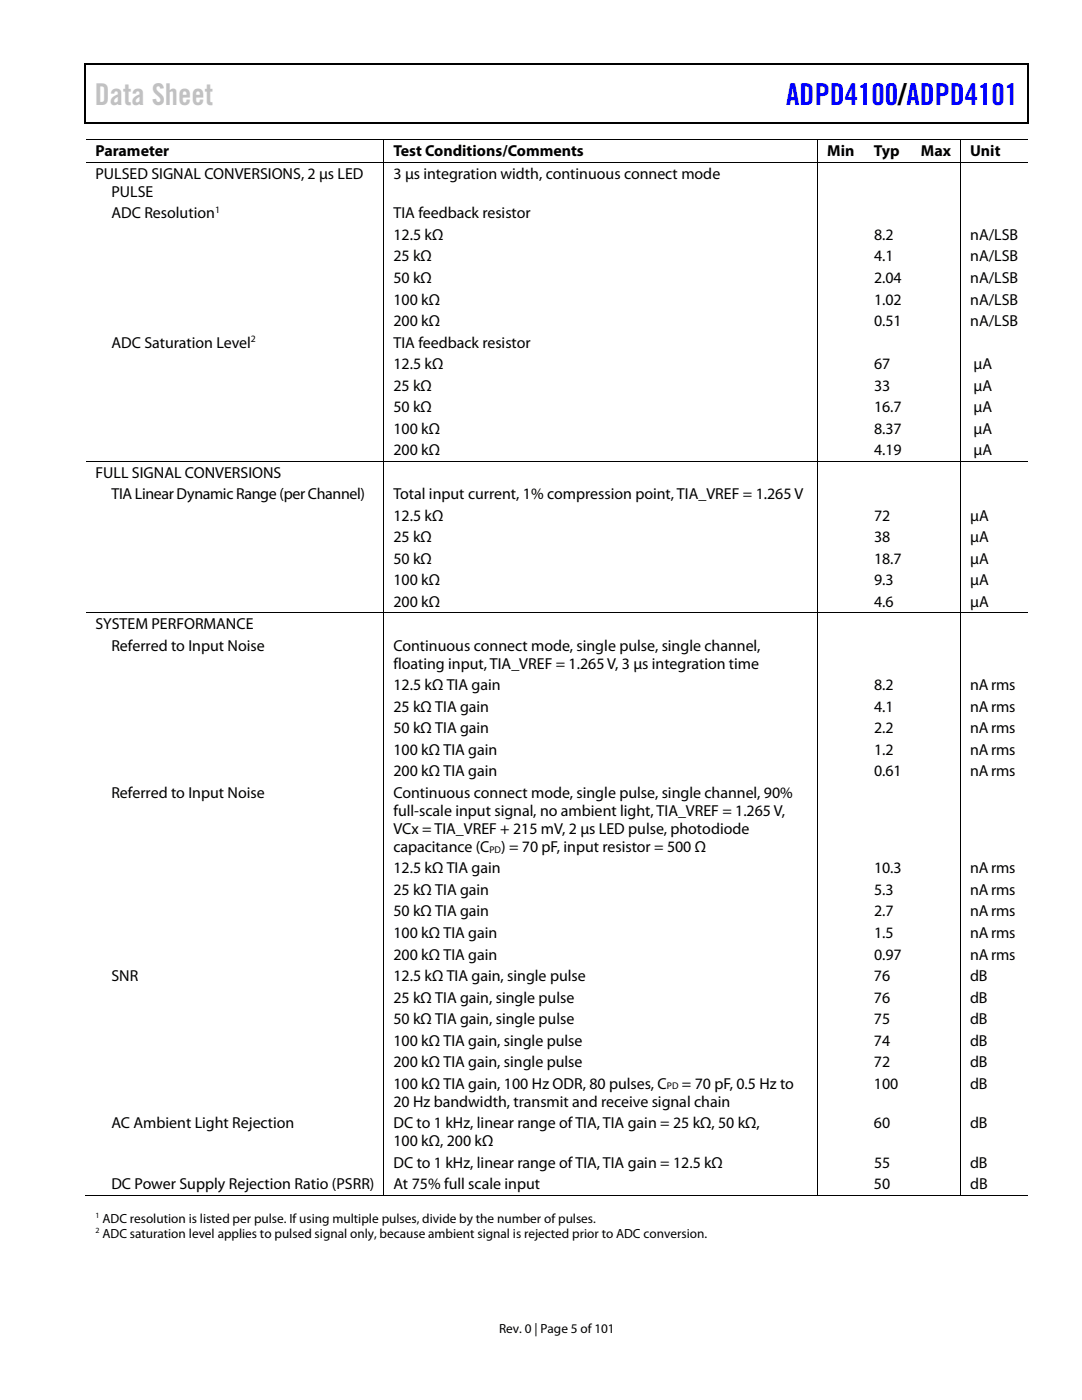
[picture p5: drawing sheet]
<svg xmlns="http://www.w3.org/2000/svg" width="216mm" height="279mm" viewBox="0 0 216 279" stroke-linecap="round" stroke-linejoin="round" font-family="sans-serif">
<defs><g id="words">
<text font-size="6" fill="#c1c1c1" x="18.9" y="21">Data Sheet</text>
<text font-size="6" fill="#00f" x="156.9" y="21">ADPD4100/ADPD4101</text>
<g font-size="3.2">
<text x="19" y="31.2">Parameter</text>
<text x="19" y="35.7">PULSED SIGNAL CONVERSIONS, 2 μs LED</text>
<text x="78.5" y="31.2">Test Conditions/Comments</text>
<text x="78.5" y="35.7">3 μs integration width, continuous connect mode</text>
<text x="165" y="31.2">Min</text>
<text x="174.4" y="31.2">Typ</text>
<text x="183.8" y="31.2">Max</text>
<text x="193.6" y="31.2">Unit</text>
<text x="22.2" y="39.3">PULSE</text>
<text x="22.2" y="43.6">ADC Resolution</text>
<text x="78.5" y="43.6">TIA feedback resistor</text>
<text x="78.5" y="47.9">12.5 kΩ</text>
<text x="174.4" y="47.9">8.2</text>
<text x="193.6" y="47.9">nA/LSB</text>
<text x="78.5" y="52.2">25 kΩ</text>
<text x="174.4" y="52.2">4.1</text>
<text x="193.6" y="52.2">nA/LSB</text>
<text x="78.5" y="56.5">50 kΩ</text>
<text x="174.4" y="56.5">2.04</text>
<text x="193.6" y="56.5">nA/LSB</text>
<text x="78.5" y="60.8">100 kΩ</text>
<text x="78.5" y="65.1">200 kΩ</text>
<text x="174.4" y="60.8">1.02</text>
<text x="174.4" y="65.1">0.51</text>
<text x="193.6" y="60.8">nA/LSB</text>
<text x="193.6" y="65.1">nA/LSB</text>
<text x="22.2" y="69.4">ADC Saturation Level</text>
<text x="78.5" y="69.4">TIA feedback resistor</text>
<text x="78.5" y="73.7">12.5 kΩ</text>
<text x="78.5" y="78">25 kΩ</text>
<text x="174.4" y="73.7">67</text>
<text x="174.4" y="78">33</text>
<text x="194.3" y="73.7">μA</text>
<text x="194.3" y="78">μA</text>
<text x="78.5" y="82.3">50 kΩ</text>
<text x="174.4" y="82.3">16.7</text>
<text x="194.3" y="82.3">μA</text>
<text x="78.5" y="86.6">100 kΩ</text>
<text x="174.4" y="86.6">8.37</text>
<text x="194.3" y="86.6">μA</text>
<text x="19" y="95.3">FULL SIGNAL CONVERSIONS</text>
<text x="78.5" y="90.8">200 kΩ</text>
<text x="174.4" y="90.8">4.19</text>
<text x="194.3" y="90.8">μA</text>
<text x="22.2" y="99.6">TIA LinearDynamicRange(per Channel)</text>
<text x="78.5" y="99.6">Total input current, 1% compression point, TIA_VREF = 1.265 V</text>
<text x="78.5" y="103.9">12.5 kΩ</text>
<text x="174.4" y="103.9">72</text>
<text x="193.6" y="103.9">μA</text>
<text x="78.5" y="108.2">25 kΩ</text>
<text x="78.5" y="112.5">50 kΩ</text>
<text x="174.4" y="108.2">38</text>
<text x="174.4" y="112.5">18.7</text>
<text x="193.6" y="108.2">μA</text>
<text x="193.6" y="112.5">μA</text>
<text x="78.5" y="116.8">100 kΩ</text>
<text x="174.4" y="116.8">9.3</text>
<text x="193.6" y="116.8">μA</text>
<text x="19" y="125.6">SYSTEM PERFORMANCE</text>
<text x="78.5" y="121.1">200 kΩ</text>
<text x="174.4" y="121.1">4.6</text>
<text x="193.6" y="121.1">μA</text>
<text x="22.2" y="129.9">Referred to Input Noise</text>
<text x="78.5" y="129.9">Continuous connect mode, single pulse, single channel,</text>
<text x="78.5" y="133.5">floating input, TIA_VREF = 1.265V, 3 μs integration time</text>
<text x="78.5" y="137.8">12.5 kΩ TIA gain</text>
<text x="174.4" y="137.8">8.2</text>
<text x="193.6" y="137.8">nA rms</text>
<text x="78.5" y="142">25 kΩ TIA gain</text>
<text x="174.4" y="142">4.1</text>
<text x="193.6" y="142">nA rms</text>
<text x="78.5" y="146.3">50 kΩ TIA gain</text>
<text x="174.4" y="146.3">2.2</text>
<text x="193.6" y="146.3">nA rms</text>
<text x="78.5" y="150.6">100 kΩ TIA gain</text>
<text x="78.5" y="154.9">200 kΩ TIA gain</text>
<text x="174.4" y="150.6">1.2</text>
<text x="174.4" y="154.9">0.61</text>
<text x="193.6" y="150.6">nArms</text>
<text x="193.6" y="154.9">nA rms</text>
<text x="22.2" y="159.2">Referred to Input Noise</text>
<text x="78.5" y="159.2">Continuous connect mode, single pulse, single channel, 90%</text>
<text x="78.5" y="166.4">VCx = TIA_VREF + 215 mV, 2 μs LED pulse, photodiode</text>
<text x="78.5" y="162.8">full-scale input signal, no ambient light, TIA_VREF = 1.265 V,</text>
<text x="78.5" y="170">capacitance (C</text>
<text x="100" y="170">) = 70 pF, input resistor = 500 Ω</text>
<text x="78.5" y="174.3">12.5 kΩ TIA gain</text>
<text x="78.5" y="178.6">25 kΩ TIA gain</text>
<text x="174.4" y="174.3">10.3</text>
<text x="174.4" y="178.6">5.3</text>
<text x="193.6" y="174.3">nA rms</text>
<text x="193.6" y="178.6">nA rms</text>
<text x="78.5" y="182.9">50 kΩ TIA gain</text>
<text x="174.4" y="182.9">2.7</text>
<text x="193.6" y="182.9">nA rms</text>
<text x="78.5" y="187.2">100 kΩ TIA gain</text>
<text x="78.5" y="191.5">200 kΩ TIA gain</text>
<text x="174.4" y="187.2">1.5</text>
<text x="174.4" y="191.5">0.97</text>
<text x="193.6" y="187.2">nA rms</text>
<text x="193.6" y="191.5">nA rms</text>
<text x="22.2" y="195.8">SNR</text>
<text x="78.5" y="195.8">12.5 kΩ TIA gain, single pulse</text>
<text x="174.4" y="195.8">76</text>
<text x="193.6" y="195.8">dB</text>
<text x="78.5" y="200.1">25 kΩ TIA gain, single pulse</text>
<text x="174.4" y="200.1">76</text>
<text x="193.6" y="200.1">dB</text>
<text x="78.5" y="204.4">50 kΩ TIA gain, single pulse</text>
<text x="78.5" y="208.7">100 kΩ TIA gain, single pulse</text>
<text x="174.4" y="204.4">75</text>
<text x="174.4" y="208.7">74</text>
<text x="193.6" y="204.4">dB</text>
<text x="193.6" y="208.7">dB</text>
<text x="78.5" y="213">200 kΩ TIA gain, single pulse</text>
<text x="174.4" y="213">72</text>
<text x="193.6" y="213">dB</text>
<text x="78.5" y="220.9">20 Hz bandwidth, transmit and receive signal chain</text>
<text x="78.5" y="217.3">100 kΩ TIA gain, 100 Hz ODR, 80 pulses, C</text>
<text x="136.1" y="217.3">= 70 pF, 0.5 Hz to</text>
<text x="174.4" y="217.3">100</text>
<text x="193.6" y="217.3">dB</text>
<text x="22.2" y="225.2">AC Ambient Light Rejection</text>
<text x="78.5" y="225.1">DC to 1 kHz, linear range of TIA,TIA gain = 25 kΩ, 50 kΩ,</text>
<text x="174.4" y="225.2">60</text>
<text x="193.6" y="225.2">dB</text>
<text x="78.5" y="228.7">100 kΩ, 200 kΩ</text>
<text x="78.5" y="233">DC to 1 kHz, linear range of TIA, TIA gain = 12.5 kΩ</text>
<text x="174.4" y="233">55</text>
<text x="193.6" y="233">dB</text>
<text x="22.2" y="237.3">DC Power Supply Rejection Ratio (PSRR)</text>
<text x="78.5" y="237.3">At 75% full scale input</text>
<text x="174.4" y="237.3">50</text>
<text x="193.6" y="237.3">dB</text>
</g>
<g font-size="2.6">
<text x="20.4" y="244">ADC resolution is listed per pulse. If using multiple pulses, divide by the number of pulses.</text>
<text x="20.4" y="247">ADC saturation level applies to pulsed signal only, because ambient signal is rejected prior to ADC conversion.</text>
<text x="99.6" y="266">Rev. 0 | Page 5 of 101</text>
</g>
<g font-size="1.9">
<text x="42.9" y="42.5">1</text>
<text x="50.1" y="68.3">2</text>
<text x="97.7" y="170.2">PD</text>
<text x="133.1" y="217.4">PD</text>
</g>
<g font-size="1.6">
<text x="19" y="243.1">1</text>
<text x="19" y="246.1">2</text>
</g>
</g></defs>
<g fill="#000">
<path d="M16.9 12.7h.2v1h-.2zM16.9 12.7h.2v.3h-.2zM82.5 12.7h.3v.3h-.3zM205.1 12.7h.2v1h-.2zM205.1 12.7h.2v.3h-.2zM16.9 24.4h.2v.3h-.2zM76.5 27.9h.2v.1h-.2zM76.5 32.4h.2v.2h-.2zM82.3 24.4h.2v.3h-.2zM163 27.9h.2v.1h-.2zM163 32.4h.2v.2h-.2zM172.5 27.9h.2v.1h-.2z"/>
<path d="M172.5 32.4h.2v.2h-.2zM181.9 27.9h.1v.1h-.1zM181.9 32.4h.1v.2h-.1zM191.6 27.9h.2v.1h-.2zM191.6 32.4h.2v.2h-.2zM205.1 24.4h.2v.3h-.2zM76.5 92h.2v.2h-.2zM163 92h.2v.2h-.2zM172.5 92h.2v.2h-.2zM181.9 92h.1v.2h-.1zM191.6 92h.2v.2h-.2zM76.5 122.2h.2v.2h-.2z"/>
<path d="M163 122.2h.2v.2h-.2zM172.5 122.2h.2v.2h-.2zM181.9 122.2h.1v.2h-.1zM191.6 122.2h.2v.2h-.2zM76.5 238.5h.2v.2h-.2zM163 238.5h.2v.2h-.2zM172.2 238.5h.2v.2h-.2zM181.6 238.5h.2v.2h-.2zM191.6 238.5h.2v.2h-.2z"/>
</g>
<path d="M17 13.7v10.7M17.1 12.8h65.4M82.8 12.8h122.3M205.2 13.7v10.7M17.1 24.5h188" fill="none" stroke="#000" stroke-width=".25"/>
<g fill="none" stroke="#000" stroke-width=".2">
<path d="M17.1 27.9h59.4M17.1 32.5h59.4M76.6 28v4.4M76.6 32.6v59.4M76.7 27.9h86.3M76.7 32.5h86.3M163.1 28v4.4M163.1 32.6v59.4M163.2 27.9h9.3M163.2 32.5h9.3M172.7 27.9h9.2M172.7 32.5h9.2"/>
<path d="M182 27.9h9.6M182 32.5h9.6M191.7 28v4.4M191.7 32.6v59.4M191.8 27.9h13.3M191.8 32.5h13.3M17.1 92.1h59.4M76.6 92.2v30M76.7 92.1h86.3M163.1 92.2v30M163.2 92.1h9.3M172.7 92.1h9.2"/>
<path d="M182 92.1h9.6M191.7 92.2v30M191.8 92.1h13.3M17.1 122.3h59.4M76.6 122.4v116.1M76.7 122.3h86.3M163.1 122.4v116.1M163.2 122.3h9.3M172.7 122.3h9.2M182 122.3h9.6M191.7 122.4v116.1M191.8 122.3h13.3"/>
<path d="M16.9 238.6h59.6M76.7 238.6h86.3M163.2 238.6h28.4M191.8 238.6h13.3"/>
</g>
<use href="#words"/>
</svg>
